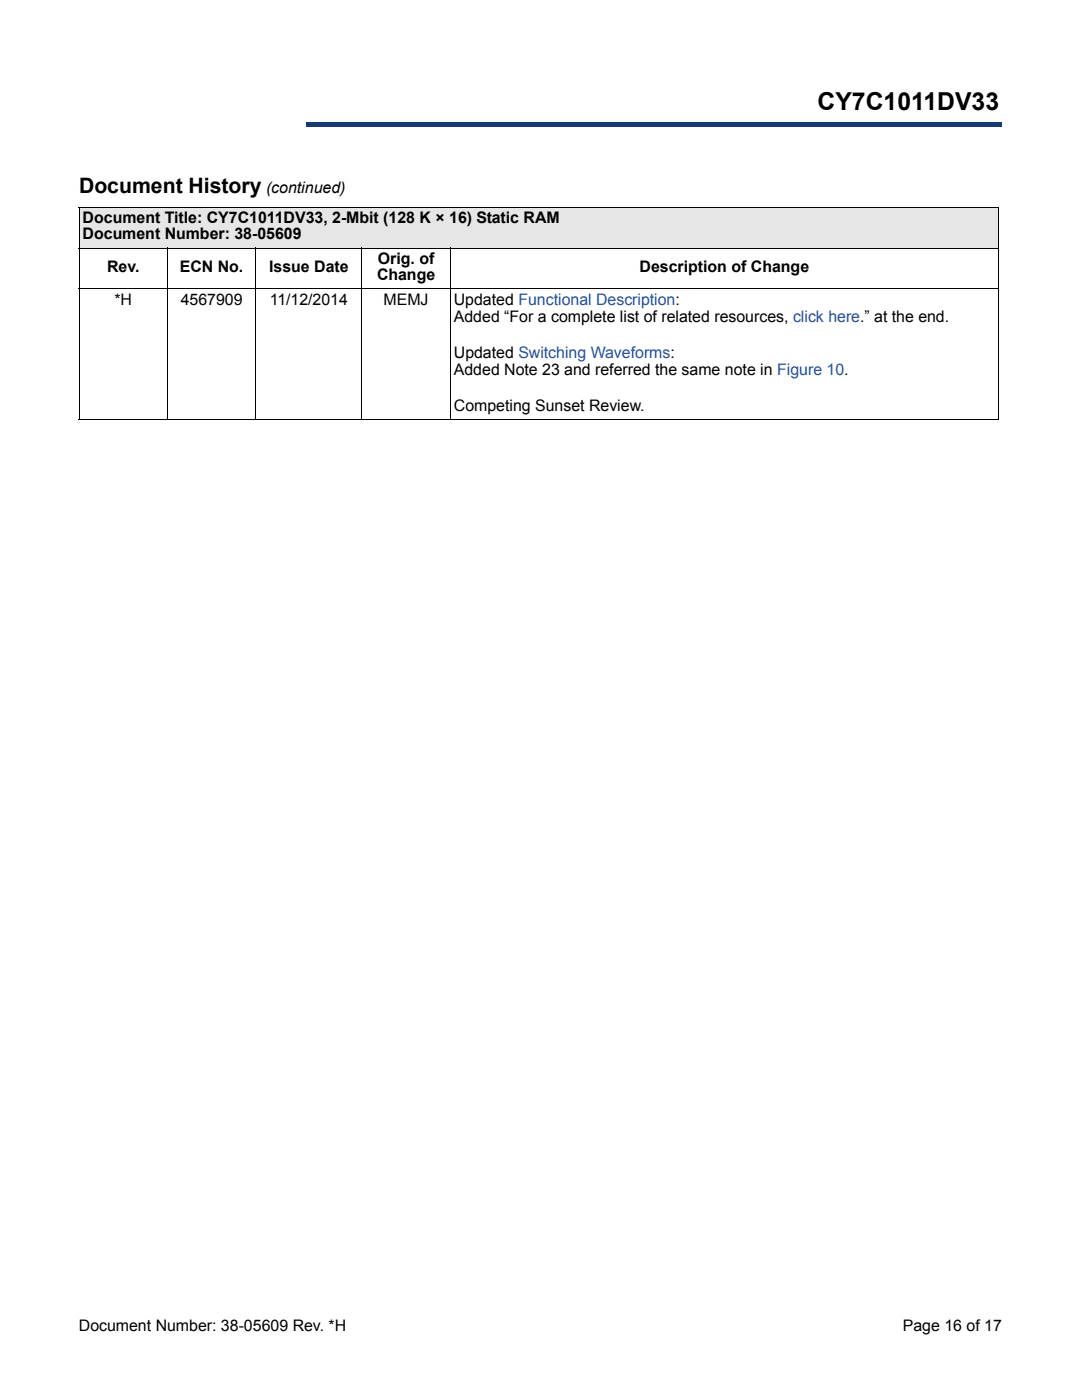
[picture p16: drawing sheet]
<svg xmlns="http://www.w3.org/2000/svg" width="216mm" height="279mm" viewBox="0 0 216 279" stroke-linecap="round" stroke-linejoin="round" font-family="sans-serif">
<defs><g id="words">
<text font-size="4.9" x="163.1" y="22">CY7C1011DV33</text>
<text font-size="4.2" x="15.8" y="38.6">Document History</text>
<g font-size="3.2">
<text x="53.1" y="38.6">(continued)</text>
<text x="16.5" y="44.6">Document Title: CY7C1011DV33, 2-Mbit (128 K × 16) Static RAM</text>
<text x="16.5" y="47.8">Document Number: 38-05609</text>
<text x="75.4" y="52.7">Orig. of</text>
<text x="21.4" y="54.3">Rev.</text>
<text x="35.9" y="54.3">ECN No.</text>
<text x="53.7" y="54.3">Issue Date</text>
<text x="75.2" y="55.9">Change</text>
<text x="127.6" y="54.3">Description of Change</text>
<text x="22.8" y="60.8">*H</text>
<text x="36.1" y="60.8">4567909</text>
<text x="53.8" y="60.8">11/12/2014</text>
<text x="76.5" y="60.8">MEMJ</text>
<text x="90.5" y="60.8">Updated Functional Description:</text>
<text x="90.6" y="64.3">Added “For a complete list of related resources, click here.” at the end.</text>
<text x="90.6" y="71.4">Updated Switching Waveforms:</text>
<text x="90.6" y="74.9">Added Note 23 and referred the same note in Figure 10.</text>
<text x="90.6" y="82">Competing Sunset Review.</text>
<text x="15.7" y="265.6">Document Number: 38-05609 Rev. *H</text>
<text x="180.1" y="265.6">Page 16 of 17</text>
</g>
</g></defs>
<path d="M61 24.4h138.8v.9h-138.8z" fill="#163b71"/>
<path d="M61 24.4h138.9" fill="none" stroke="#163b71" stroke-width=".2"/>
<path d="M199.7 24.4h.2v1h-.2z" fill="#163b71"/>
<path d="M61 25.3h138.8" fill="none" stroke="#163b71" stroke-width=".2"/>
<path d="M61 24.3h.1v1h-.1z" fill="#163b71"/>
<path d="M15.8 8.6h45.2v18h-45.2z" fill="#fff"/>
<path d="M15.8 41.4h183.4v8.1h-183.4z" fill="#e6e6e6"/>
<g fill="#fff">
<path d="M15.8 49.5h17.6v8.1h-17.6z"/>
<path d="M33.4 49.5h17.7v8.1h-17.7z"/>
<path d="M51.1 49.5h21.1v8.1h-21.1z"/>
<path d="M72.2 49.5h17.7v8.1h-17.7z"/>
<path d="M89.9 49.5h109.3v8.1h-109.3z"/>
</g>
<path d="M15.7 41.4h183.6M15.7 49.5h183.6M15.7 57.6h183.6M15.8 41.5v42.2M33.4 49.4v34.4M51.1 49.4v34.4M72.2 49.4v34.4M89.9 49.4v34.4M199.2 41.5v42.2M15.7 83.8h183.6" fill="none" stroke="#000" stroke-width=".2"/>
<use href="#words"/>
</svg>
